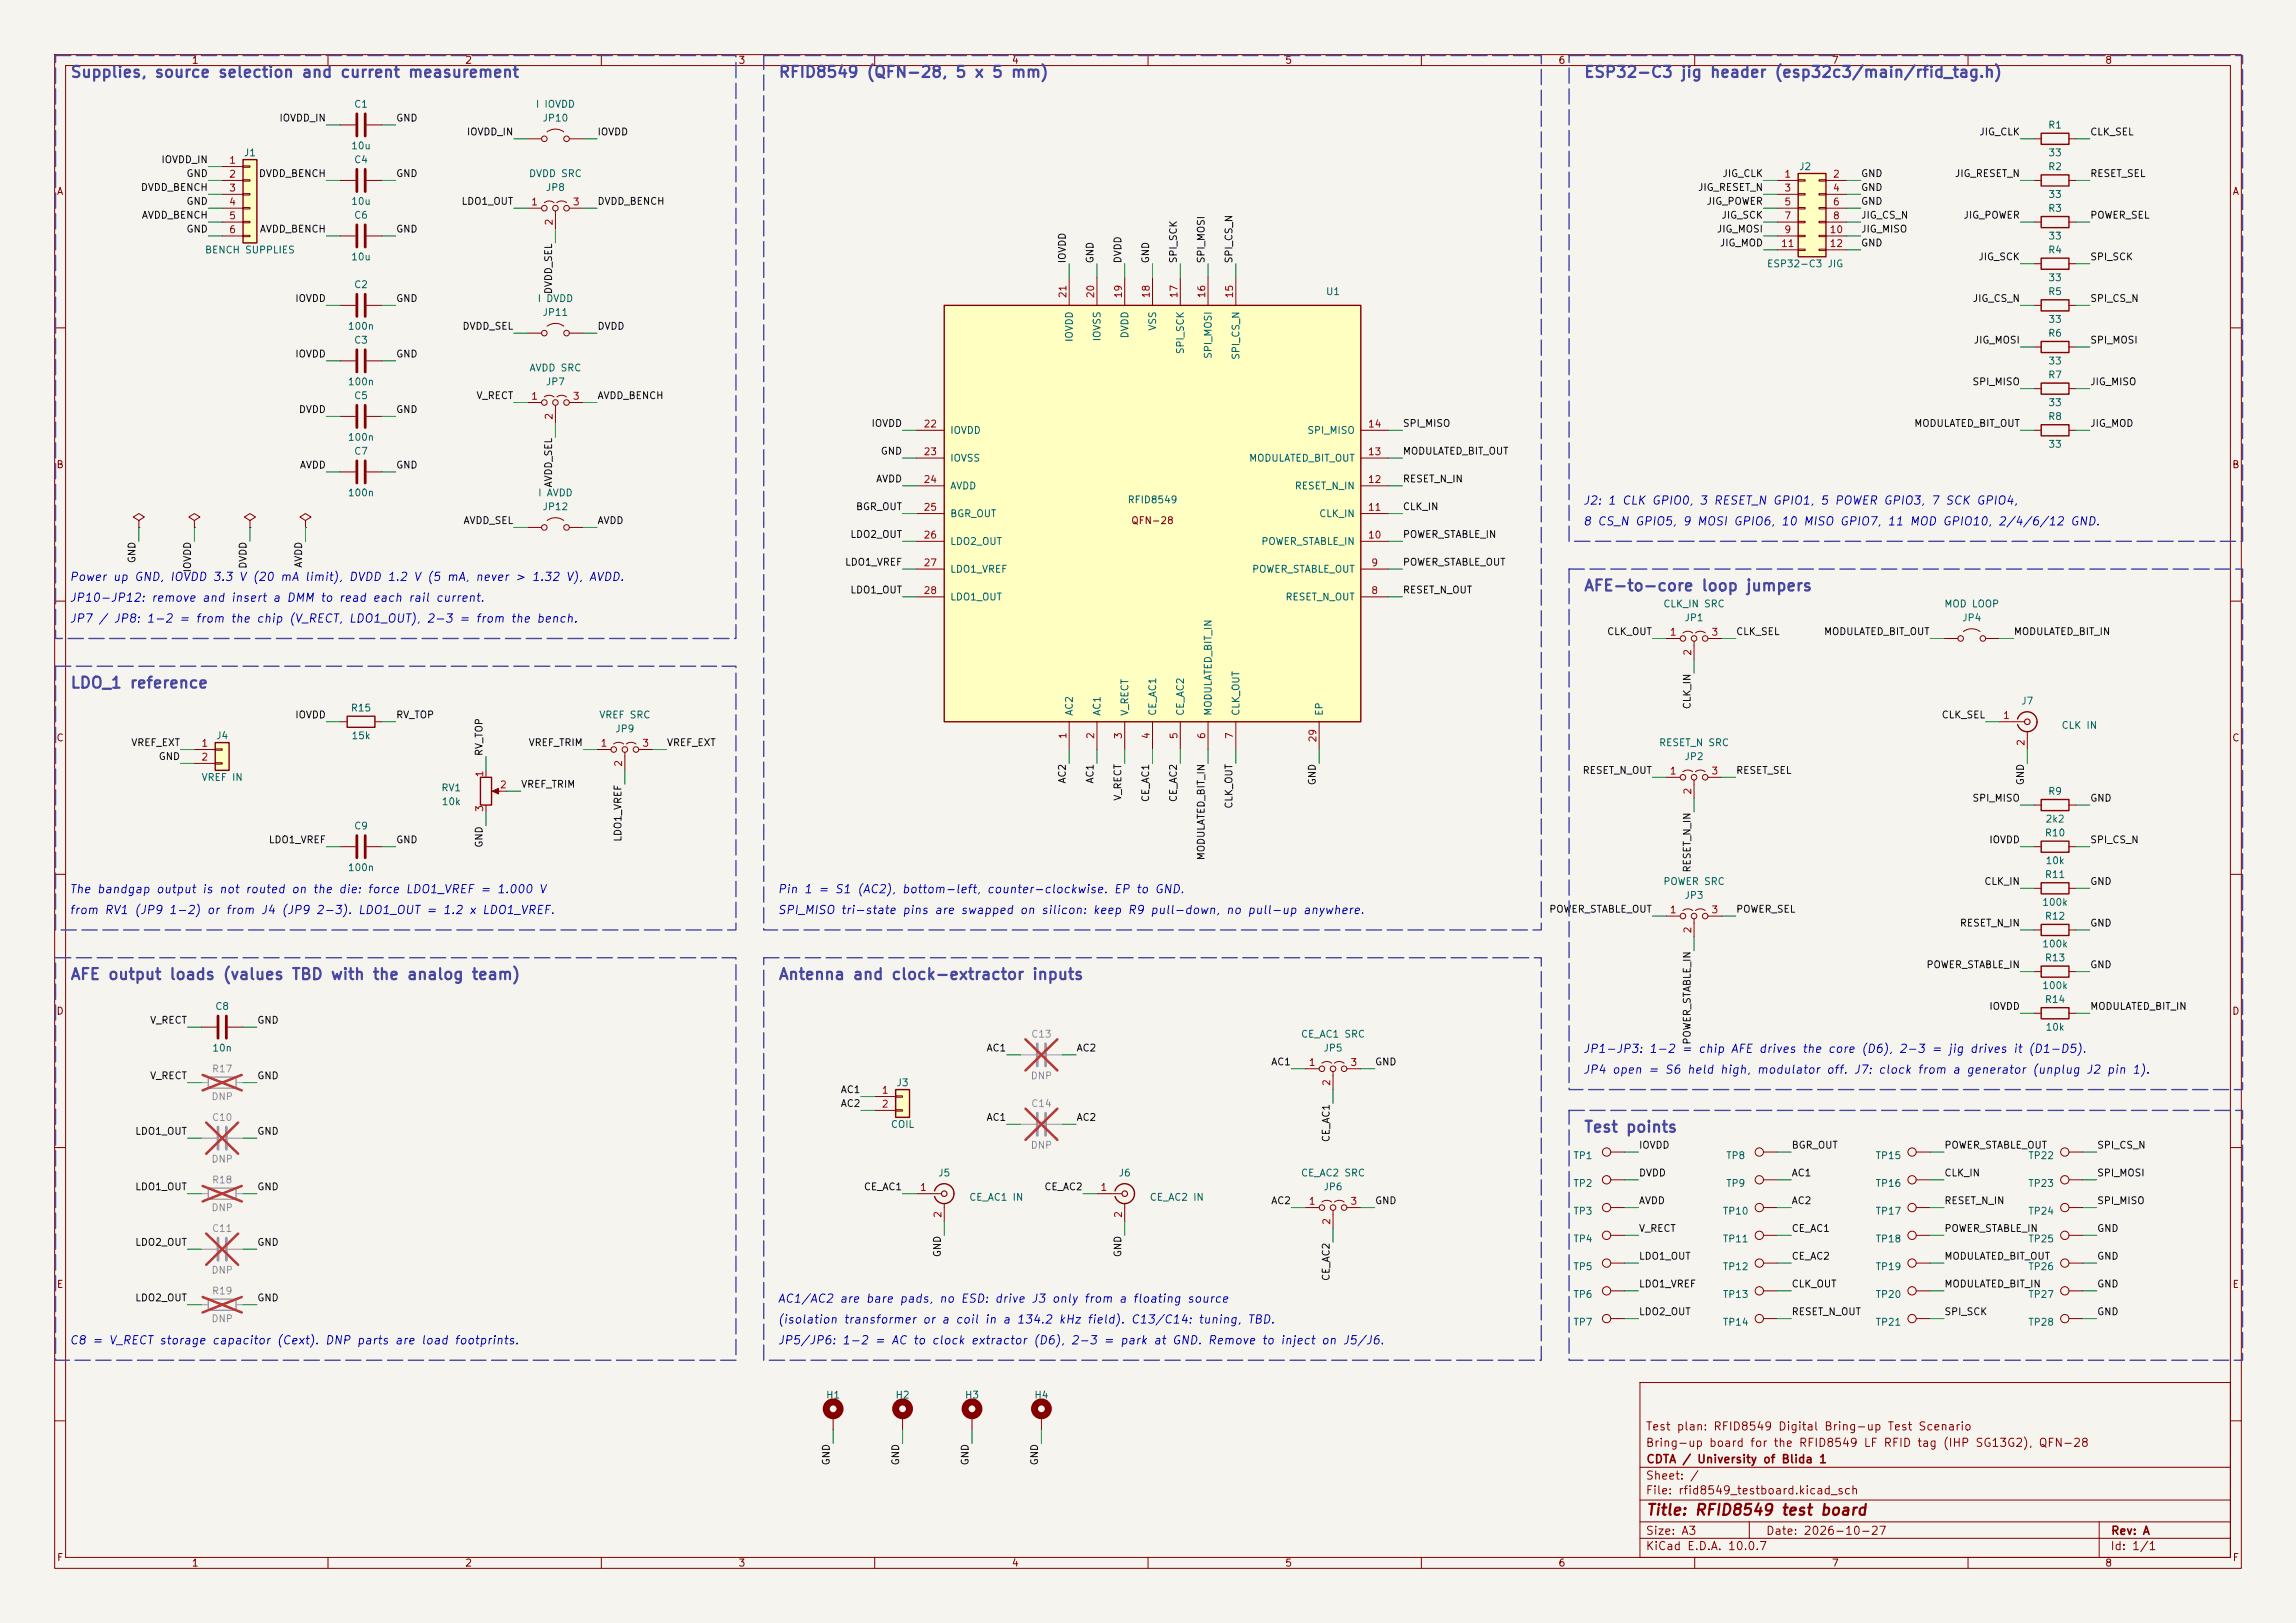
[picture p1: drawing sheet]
<svg xmlns="http://www.w3.org/2000/svg" width="420mm" height="297mm" viewBox="0 0 420 297" stroke-linecap="round" stroke-linejoin="round" font-family="sans-serif">
<defs><g id="words">
<g font-size="2" fill="#4848a0">
<text x="12.8" y="14.7">Supplies, source selection and current measurement</text>
<text x="142.3" y="14.7">RFID8549 (QFN-28, 5 x 5 mm)</text>
<text x="289.6" y="14.7">ESP32-C3 jig header (esp32c3/main/rfid_tag.h)</text>
<text x="289.6" y="108.7">AFE-to-core loop jumpers</text>
<text x="12.8" y="126.5">LDO_1 reference</text>
<text x="12.8" y="179.8">AFE output loads (values TBD with the analog team)</text>
<text x="142.3" y="179.8">Antenna and clock-extractor inputs</text>
<text x="289.6" y="207.7">Test points</text>
</g>
<text font-size="2" fill="#840000" x="301" y="277.8">Title: RFID8549 test board</text>
<g font-size="1.5" fill="#0000c2">
<text x="289.4" y="92.7">J2: 1 CLK GPIO0,</text>
<text x="310.7" y="92.7">3 RESET_N GPIO1,</text>
<text x="332.8" y="92.7">5 POWER GPIO3,</text>
<text x="353.1" y="92.7">7 SCK GPIO4,</text>
<text x="289.4" y="96.5">8 CS_N GPIO5,</text>
<text x="307.7" y="96.5">9 MOSI GPIO6,</text>
<text x="325.7" y="96.5">10 MISO GPIO7,</text>
<text x="345.1" y="96.5">11 MOD GPIO10,</text>
<text x="365.3" y="96.5">2/4/6/12 GND.</text>
<text x="12.6" y="106.7">Power up GND,</text>
<text x="30.9" y="106.7">IOVDD 3.3 V (20 mA limit),</text>
<text x="63.7" y="106.7">DVDD 1.2 V (5 mA,</text>
<text x="86.8" y="106.7">never &gt; 1.32 V),</text>
<text x="107.6" y="106.7">AVDD.</text>
<text x="12.6" y="110.5">JP10-JP12: remove and insert a DMM to read each rail current.</text>
<text x="12.6" y="114.3">JP7 / JP8: 1-2 = from the chip (V_RECT,</text>
<text x="63.7" y="114.3">LDO1_OUT),</text>
<text x="77.9" y="114.3">2-3 = from the bench.</text>
<text x="12.6" y="163.8">The bandgap output is not routed on the die: force LDO1_VREF = 1.000 V</text>
<text x="12.6" y="167.7">from RV1 (JP9 1-2) or from J4 (JP9 2-3).</text>
<text x="65.3" y="167.7">LDO1_OUT = 1.2 x LDO1_VREF.</text>
<text x="142.1" y="163.8">Pin 1 = S1 (AC2),</text>
<text x="142.1" y="167.7">SPI_MISO tri-state pins are swapped on silicon: keep R9 pull-down,</text>
<text x="164.8" y="163.8">bottom-left,</text>
<text x="180.4" y="163.8">counter-clockwise.</text>
<text x="203.6" y="163.8">EP to GND.</text>
<text x="224.1" y="167.7">no pull-up anywhere.</text>
<text x="289.4" y="196.9">JP4 open = S6 held high,</text>
<text x="289.4" y="193.1">JP1-JP3: 1-2 = chip AFE drives the core (D6),</text>
<text x="321.2" y="196.9">modulator off.</text>
<text x="338.9" y="196.9">J7: clock from a generator (unplug J2 pin 1).</text>
<text x="347.2" y="193.1">2-3 = jig drives it (D1-D5).</text>
<text x="142.1" y="238.8">AC1/AC2 are bare pads,</text>
<text x="171.7" y="238.8">no ESD: drive J3 only from a floating source</text>
<text x="142.1" y="242.6">(isolation transformer or a coil in a 134.2 kHz field).</text>
<text x="206.7" y="242.6">C13/C14: tuning,</text>
<text x="228" y="242.6">TBD.</text>
<text x="12.6" y="246.4">C8 = V_RECT storage capacitor (Cext).</text>
<text x="59.3" y="246.4">DNP parts are load footprints.</text>
<text x="142.1" y="246.4">JP5/JP6: 1-2 = AC to clock extractor (D6),</text>
<text x="195.8" y="246.4">2-3 = park at GND.</text>
<text x="220.8" y="246.4">Remove to inject on J5/J6.</text>
</g>
<g font-size="1.5" fill="#840000">
<text x="300.9" y="262.1">Test plan: RFID8549 Digital Bring-up Test Scenario</text>
<text x="300.9" y="265.1">Bring-up board for the RFID8549 LF RFID tag (IHP SG13G2), QFN-28</text>
<text x="301" y="268.1">CDTA / University of Blida 1</text>
<text x="300.9" y="273.8">File: rfid8549_testboard.kicad_sch</text>
<text x="300.9" y="271.1">Sheet: /</text>
<text x="300.9" y="281.2">Size: A3</text>
<text x="322.9" y="281.2">Date: 2026-10-27</text>
<text x="386" y="281.2">Rev: A</text>
<text x="300.9" y="284">KiCad E.D.A. 10.0.7</text>
<text x="385.9" y="284">Id: 1/1</text>
</g>
<g font-size="1.3" fill="#840000">
<text x="35" y="12">1</text>
<text x="85" y="12">2</text>
<text x="135" y="12">3</text>
<text x="185" y="12">4</text>
<text x="235" y="12">5</text>
<text x="285" y="12">6</text>
<text x="335" y="12">7</text>
<text x="385" y="12">8</text>
<text x="10.3" y="36">A</text>
<text x="408.3" y="36">A</text>
<text x="10.2" y="86">B</text>
<text x="408.2" y="86">B</text>
<text x="206.8" y="96.2">QFN-28</text>
<text x="10.2" y="136">C</text>
<text x="408.2" y="136">C</text>
<text x="10.2" y="186">D</text>
<text x="408.2" y="186">D</text>
<text x="10.3" y="236">E</text>
<text x="408.3" y="236">E</text>
<text x="10.3" y="286">F</text>
<text x="35" y="287">1</text>
<text x="85" y="287">2</text>
<text x="135" y="287">3</text>
<text x="185" y="287">4</text>
<text x="235" y="287">5</text>
<text x="285" y="287">6</text>
<text x="335" y="287">7</text>
<text x="385" y="287">8</text>
<text x="408.3" y="286">F</text>
</g>
<g font-size="1.3" fill="#0f0f0f">
<text x="51" y="22.5">IOVDD_IN</text>
<text x="72.4" y="22.5">GND</text>
<text x="85.3" y="25.1">IOVDD_IN</text>
<text x="109.2" y="25.1">IOVDD</text>
<text x="362" y="25.1">JIG_CLK</text>
<text x="382.2" y="25.1">CLK_SEL</text>
<text x="25.7" y="35.2">DVDD_BENCH</text>
<text x="29.4" y="30.2">IOVDD_IN</text>
<text x="34" y="32.7">GND</text>
<text x="47.2" y="32.7">DVDD_BENCH</text>
<text x="72.4" y="32.7">GND</text>
<text x="310.5" y="35.2">JIG_RESET_N</text>
<text x="315" y="32.7">JIG_CLK</text>
<text x="340.3" y="35.2">GND</text>
<text x="340.3" y="32.7">GND</text>
<text x="357.5" y="32.7">JIG_RESET_N</text>
<text x="382.2" y="32.7">RESET_SEL</text>
<text x="25.8" y="40.3">AVDD_BENCH</text>
<text x="34" y="37.8">GND</text>
<text x="84.3" y="37.8">LDO1_OUT</text>
<text x="109.2" y="37.8">DVDD_BENCH</text>
<text x="312.1" y="37.8">JIG_POWER</text>
<text x="314.8" y="40.3">JIG_SCK</text>
<text x="340.3" y="37.8">GND</text>
<text x="340.3" y="40.3">JIG_CS_N</text>
<text x="359.1" y="40.3">JIG_POWER</text>
<text x="382.2" y="40.3">POWER_SEL</text>
<text x="34" y="42.9">GND</text>
<text x="47.4" y="42.9">AVDD_BENCH</text>
<text x="72.4" y="42.9">GND</text>
<text x="313.9" y="42.9">JIG_MOSI</text>
<text x="314.5" y="45.4">JIG_MOD</text>
<text x="340.3" y="42.9">JIG_MISO</text>
<text x="340.3" y="45.4">GND</text>
<text x="361.8" y="47.9">JIG_SCK</text>
<text x="382.2" y="47.9">SPI_SCK</text>
<text x="101.3" y="53.9" transform="rotate(-90 101.3 53.9)">DVDD_SEL</text>
<text x="195.3" y="48.3" transform="rotate(-90 195.3 48.3)">IOVDD</text>
<text x="200.3" y="48.3" transform="rotate(-90 200.3 48.3)">GND</text>
<text x="205.4" y="48.3" transform="rotate(-90 205.4 48.3)">DVDD</text>
<text x="210.5" y="48.3" transform="rotate(-90 210.5 48.3)">GND</text>
<text x="215.6" y="48.3" transform="rotate(-90 215.6 48.3)">SPI_SCK</text>
<text x="220.7" y="48.3" transform="rotate(-90 220.7 48.3)">SPI_MOSI</text>
<text x="225.7" y="48.3" transform="rotate(-90 225.7 48.3)">SPI_CS_N</text>
<text x="53.9" y="55.6">IOVDD</text>
<text x="72.4" y="55.6">GND</text>
<text x="360.8" y="55.6">JIG_CS_N</text>
<text x="382.2" y="55.6">SPI_CS_N</text>
<text x="53.9" y="65.7">IOVDD</text>
<text x="72.4" y="65.7">GND</text>
<text x="84.5" y="60.6">DVDD_SEL</text>
<text x="109.2" y="60.6">DVDD</text>
<text x="360.9" y="63.2">JIG_MOSI</text>
<text x="382.2" y="63.2">SPI_MOSI</text>
<text x="360.7" y="70.8">SPI_MISO</text>
<text x="382.2" y="70.8">JIG_MISO</text>
<text x="54.6" y="75.9">DVDD</text>
<text x="72.4" y="75.9">GND</text>
<text x="87" y="73.3">V_RECT</text>
<text x="109.2" y="73.3">AVDD_BENCH</text>
<text x="159.3" y="78.4">IOVDD</text>
<text x="161" y="83.5">GND</text>
<text x="256.5" y="83.5">MODULATED_BIT_OUT</text>
<text x="256.5" y="78.4">SPI_MISO</text>
<text x="350.1" y="78.4">MODULATED_BIT_OUT</text>
<text x="382.2" y="78.4">JIG_MOD</text>
<text x="54.7" y="86">AVDD</text>
<text x="72.4" y="86">GND</text>
<text x="101.3" y="89.3" transform="rotate(-90 101.3 89.3)">AVDD_SEL</text>
<text x="160.2" y="88.6">AVDD</text>
<text x="256.5" y="88.6">RESET_N_IN</text>
<text x="156.5" y="93.7">BGR_OUT</text>
<text x="256.5" y="93.7">CLK_IN</text>
<text x="84.7" y="96.2">AVDD_SEL</text>
<text x="109.2" y="96.2">AVDD</text>
<text x="155.4" y="98.7">LDO2_OUT</text>
<text x="256.5" y="98.7">POWER_STABLE_IN</text>
<text x="25.1" y="103.2" transform="rotate(-90 25.1 103.2)">GND</text>
<text x="35.2" y="104.9" transform="rotate(-90 35.2 104.9)">IOVDD</text>
<text x="45.4" y="104.2" transform="rotate(-90 45.4 104.2)">DVDD</text>
<text x="55.6" y="104" transform="rotate(-90 55.6 104)">AVDD</text>
<text x="154.5" y="103.8">LDO1_VREF</text>
<text x="256.5" y="103.8">POWER_STABLE_OUT</text>
<text x="155.4" y="108.9">LDO1_OUT</text>
<text x="256.5" y="108.9">RESET_N_OUT</text>
<text x="293.9" y="116.5">CLK_OUT</text>
<text x="317.5" y="116.5">CLK_SEL</text>
<text x="333.5" y="116.5">MODULATED_BIT_OUT</text>
<text x="368.3" y="116.5">MODULATED_BIT_IN</text>
<text x="53.9" y="131.8">IOVDD</text>
<text x="72.4" y="131.8">RV_TOP</text>
<text x="309.6" y="129.9" transform="rotate(-90 309.6 129.9)">CLK_IN</text>
<text x="355.1" y="131.8">CLK_SEL</text>
<text x="23.9" y="136.8">VREF_EXT</text>
<text x="96.6" y="136.8">VREF_TRIM</text>
<text x="121.9" y="136.8">VREF_EXT</text>
<text x="28.9" y="139.4">GND</text>
<text x="88.6" y="138.5" transform="rotate(-90 88.6 138.5)">RV_TOP</text>
<text x="195.3" y="143.5" transform="rotate(-90 195.3 143.5)">AC2</text>
<text x="200.3" y="143.5" transform="rotate(-90 200.3 143.5)">AC1</text>
<text x="241" y="143.8" transform="rotate(-90 241 143.8)">GND</text>
<text x="289.4" y="141.9">RESET_N_OUT</text>
<text x="317.5" y="141.9">RESET_SEL</text>
<text x="370.5" y="143.8" transform="rotate(-90 370.5 143.8)">GND</text>
<text x="95.2" y="144.5">VREF_TRIM</text>
<text x="205.4" y="146.6" transform="rotate(-90 205.4 146.6)">V_RECT</text>
<text x="210.5" y="146.9" transform="rotate(-90 210.5 146.9)">CE_AC1</text>
<text x="215.6" y="146.9" transform="rotate(-90 215.6 146.9)">CE_AC2</text>
<text x="225.7" y="148.1" transform="rotate(-90 225.7 148.1)">CLK_OUT</text>
<text x="360.7" y="147">SPI_MISO</text>
<text x="382.2" y="147">GND</text>
<text x="49.1" y="154.6">LDO1_VREF</text>
<text x="72.4" y="154.6">GND</text>
<text x="88.6" y="155.2" transform="rotate(-90 88.6 155.2)">GND</text>
<text x="114" y="154.1" transform="rotate(-90 114 154.1)">LDO1_VREF</text>
<text x="363.8" y="154.6">IOVDD</text>
<text x="382.2" y="154.6">SPI_CS_N</text>
<text x="220.7" y="157.5" transform="rotate(-90 220.7 157.5)">MODULATED_BIT_IN</text>
<text x="309.6" y="159.8" transform="rotate(-90 309.6 159.8)">RESET_N_IN</text>
<text x="283.3" y="167.3">POWER_STABLE_OUT</text>
<text x="317.5" y="167.3">POWER_SEL</text>
<text x="362.9" y="162.2">CLK_IN</text>
<text x="382.2" y="162.2">GND</text>
<text x="358.4" y="169.9">RESET_N_IN</text>
<text x="382.2" y="169.9">GND</text>
<text x="352.3" y="177.5">POWER_STABLE_IN</text>
<text x="382.2" y="177.5">GND</text>
<text x="363.8" y="185.1">IOVDD</text>
<text x="382.2" y="185.1">MODULATED_BIT_IN</text>
<text x="27.3" y="187.6">V_RECT</text>
<text x="47" y="187.6">GND</text>
<text x="309.6" y="191.3" transform="rotate(-90 309.6 191.3)">POWER_STABLE_IN</text>
<text x="27.3" y="197.8">V_RECT</text>
<text x="47" y="197.8">GND</text>
<text x="180.4" y="192.7">AC1</text>
<text x="196.8" y="192.7">AC2</text>
<text x="232.4" y="195.3">AC1</text>
<text x="251.4" y="195.3">GND</text>
<text x="153.7" y="202.9">AC2</text>
<text x="153.7" y="200.3">AC1</text>
<text x="24.6" y="208">LDO1_OUT</text>
<text x="47" y="208">GND</text>
<text x="180.4" y="205.4">AC1</text>
<text x="196.8" y="205.4">AC2</text>
<text x="243.5" y="209.1" transform="rotate(-90 243.5 209.1)">CE_AC1</text>
<text x="299.7" y="215.6">DVDD</text>
<text x="299.7" y="210.5">IOVDD</text>
<text x="327.6" y="215.6">AC1</text>
<text x="327.6" y="210.5">BGR_OUT</text>
<text x="355.6" y="215.6">CLK_IN</text>
<text x="355.6" y="210.5">POWER_STABLE_OUT</text>
<text x="383.5" y="210.5">SPI_CS_N</text>
<text x="383.5" y="215.6">SPI_MOSI</text>
<text x="24.6" y="218.1">LDO1_OUT</text>
<text x="47" y="218.1">GND</text>
<text x="157.9" y="218.1">CE_AC1</text>
<text x="190.9" y="218.1">CE_AC2</text>
<text x="232.4" y="220.7">AC2</text>
<text x="251.4" y="220.7">GND</text>
<text x="299.7" y="220.7">AVDD</text>
<text x="327.6" y="220.7">AC2</text>
<text x="355.6" y="220.7">RESET_N_IN</text>
<text x="383.5" y="220.7">SPI_MISO</text>
<text x="299.7" y="225.7">V_RECT</text>
<text x="327.6" y="225.7">CE_AC1</text>
<text x="355.6" y="225.7">POWER_STABLE_IN</text>
<text x="383.5" y="225.7">GND</text>
<text x="24.6" y="228.3">LDO2_OUT</text>
<text x="47" y="228.3">GND</text>
<text x="172.4" y="230.2" transform="rotate(-90 172.4 230.2)">GND</text>
<text x="205.4" y="230.2" transform="rotate(-90 205.4 230.2)">GND</text>
<text x="299.7" y="230.8">LDO1_OUT</text>
<text x="327.6" y="230.8">CE_AC2</text>
<text x="355.6" y="230.8">MODULATED_BIT_OUT</text>
<text x="383.5" y="230.8">GND</text>
<text x="24.6" y="238.4">LDO2_OUT</text>
<text x="47" y="238.4">GND</text>
<text x="243.5" y="234.5" transform="rotate(-90 243.5 234.5)">CE_AC2</text>
<text x="299.7" y="235.9">LDO1_VREF</text>
<text x="327.6" y="235.9">CLK_OUT</text>
<text x="355.6" y="235.9">MODULATED_BIT_IN</text>
<text x="383.5" y="235.9">GND</text>
<text x="299.7" y="241">LDO2_OUT</text>
<text x="327.6" y="241">RESET_N_OUT</text>
<text x="355.6" y="241">SPI_SCK</text>
<text x="383.5" y="241">GND</text>
<text x="152.1" y="268.3" transform="rotate(-90 152.1 268.3)">GND</text>
<text x="164.8" y="268.3" transform="rotate(-90 164.8 268.3)">GND</text>
<text x="177.5" y="268.3" transform="rotate(-90 177.5 268.3)">GND</text>
<text x="190.2" y="268.3" transform="rotate(-90 190.2 268.3)">GND</text>
</g>
<g font-size="1.3" fill="#006464">
<text x="64.7" y="20">C1</text>
<text x="97.9" y="20">I IOVDD</text>
<text x="99.1" y="22.6">JP10</text>
<text x="374.6" y="23.8">R1</text>
<text x="44.5" y="28.9">J1</text>
<text x="64.1" y="27.6">10u</text>
<text x="374.6" y="28.9">33</text>
<text x="64.7" y="30.2">C4</text>
<text x="96.7" y="32.7">DVDD SRC</text>
<text x="99.7" y="35.3">JP8</text>
<text x="329" y="31.4">J2</text>
<text x="374.6" y="31.4">R2</text>
<text x="64.1" y="37.8">10u</text>
<text x="64.7" y="40.3">C6</text>
<text x="374.6" y="39.1">R3</text>
<text x="374.6" y="36.5">33</text>
<text x="37.4" y="46.7">BENCH SUPPLIES</text>
<text x="64.1" y="48">10u</text>
<text x="374.6" y="46.7">R4</text>
<text x="374.6" y="44.1">33</text>
<text x="64.7" y="53">C2</text>
<text x="323.1" y="49.2">ESP32-C3 JIG</text>
<text x="374.6" y="51.8">33</text>
<text x="98.2" y="55.6">I DVDD</text>
<text x="99.1" y="58.1">JP11</text>
<text x="242.4" y="54.3">U1</text>
<text x="374.6" y="54.3">R5</text>
<text x="374.6" y="59.4">33</text>
<text x="63.5" y="60.7">100n</text>
<text x="64.7" y="63.2">C3</text>
<text x="196.5" y="62.7" transform="rotate(-90 196.5 62.7)">IOVDD</text>
<text x="201.6" y="62.6" transform="rotate(-90 201.6 62.6)">IOVSS</text>
<text x="206.7" y="62" transform="rotate(-90 206.7 62)">DVDD</text>
<text x="211.8" y="60.6" transform="rotate(-90 211.8 60.6)">VSS</text>
<text x="216.9" y="64.9" transform="rotate(-90 216.9 64.9)">SPI_SCK</text>
<text x="221.9" y="65.8" transform="rotate(-90 221.9 65.8)">SPI_MOSI</text>
<text x="227" y="66" transform="rotate(-90 227 66)">SPI_CS_N</text>
<text x="374.6" y="61.9">R6</text>
<text x="63.5" y="70.8">100n</text>
<text x="96.8" y="68.3">AVDD SRC</text>
<text x="99.7" y="70.8">JP7</text>
<text x="374.6" y="69.5">R7</text>
<text x="374.6" y="67">33</text>
<text x="64.7" y="73.4">C5</text>
<text x="374.6" y="77.2">R8</text>
<text x="374.6" y="74.6">33</text>
<text x="63.5" y="81">100n</text>
<text x="64.7" y="83.5">C7</text>
<text x="173.7" y="79.7">IOVDD</text>
<text x="239" y="79.7">SPI_MISO</text>
<text x="374.6" y="82.2">33</text>
<text x="173.7" y="84.8">IOVSS</text>
<text x="173.7" y="89.9">AVDD</text>
<text x="228.4" y="84.8">MODULATED_BIT_OUT</text>
<text x="236.7" y="89.9">RESET_N_IN</text>
<text x="63.5" y="91.1">100n</text>
<text x="98.3" y="91.1">I AVDD</text>
<text x="99.1" y="93.7">JP12</text>
<text x="173.7" y="94.9">BGR_OUT</text>
<text x="206.2" y="92.4">RFID8549</text>
<text x="241.2" y="94.9">CLK_IN</text>
<text x="173.7" y="100">LDO2_OUT</text>
<text x="230.6" y="100">POWER_STABLE_IN</text>
<text x="173.7" y="105.1">LDO1_VREF</text>
<text x="228.9" y="105.1">POWER_STABLE_OUT</text>
<text x="173.7" y="110.2">LDO1_OUT</text>
<text x="235" y="110.2">RESET_N_OUT</text>
<text x="304.2" y="111.5">CLK_IN SRC</text>
<text x="308" y="114">JP1</text>
<text x="355.6" y="111.5">MOD LOOP</text>
<text x="358.8" y="114">JP4</text>
<text x="64.1" y="130.5">R15</text>
<text x="109.5" y="131.8">VREF SRC</text>
<text x="196.5" y="131.1" transform="rotate(-90 196.5 131.1)">AC2</text>
<text x="201.6" y="131.1" transform="rotate(-90 201.6 131.1)">AC1</text>
<text x="206.7" y="131.1" transform="rotate(-90 206.7 131.1)">V_RECT</text>
<text x="211.8" y="131.1" transform="rotate(-90 211.8 131.1)">CE_AC1</text>
<text x="216.9" y="131.1" transform="rotate(-90 216.9 131.1)">CE_AC2</text>
<text x="221.9" y="131.1" transform="rotate(-90 221.9 131.1)">MODULATED_BIT_IN</text>
<text x="227" y="131.1" transform="rotate(-90 227 131.1)">CLK_OUT</text>
<text x="242.3" y="131.1" transform="rotate(-90 242.3 131.1)">EP</text>
<text x="369.6" y="129.2">J7</text>
<text x="39.4" y="135.6">J4</text>
<text x="64.2" y="135.6">15k</text>
<text x="112.4" y="134.3">JP9</text>
<text x="303.4" y="136.9">RESET_N SRC</text>
<text x="377" y="133.7">CLK IN</text>
<text x="36.8" y="143.2">VREF IN</text>
<text x="308" y="139.4">JP2</text>
<text x="80.6" y="145.1">RV1</text>
<text x="80.7" y="147.6">10k</text>
<text x="374.6" y="145.7">R9</text>
<text x="64.7" y="152.1">C9</text>
<text x="373.9" y="153.4">R10</text>
<text x="374.1" y="150.8">2k2</text>
<text x="63.5" y="159.7">100n</text>
<text x="373.9" y="161">R11</text>
<text x="374.1" y="158.4">10k</text>
<text x="304.2" y="162.3">POWER SRC</text>
<text x="308" y="164.8">JP3</text>
<text x="373.5" y="166.1">100k</text>
<text x="373.5" y="173.7">100k</text>
<text x="373.9" y="168.6">R12</text>
<text x="373.9" y="176.2">R13</text>
<text x="39.3" y="185.1">C8</text>
<text x="373.5" y="181.3">100k</text>
<text x="373.9" y="183.8">R14</text>
<text x="237.9" y="190.2">CE_AC1 SRC</text>
<text x="374.1" y="188.9">10k</text>
<text x="38.7" y="192.7">10n</text>
<text x="242" y="192.7">JP5</text>
<text x="163.9" y="199.1">J3</text>
<text x="162.9" y="206.7">COIL</text>
<text x="171.5" y="215.6">J5</text>
<text x="204.5" y="215.6">J6</text>
<text x="237.9" y="215.6">CE_AC2 SRC</text>
<text x="287.7" y="212.4">TP1</text>
<text x="315.6" y="212.4">TP8</text>
<text x="343" y="212.4">TP15</text>
<text x="370.9" y="212.4">TP22</text>
<text x="177.2" y="220">CE_AC1 IN</text>
<text x="210.2" y="220">CE_AC2 IN</text>
<text x="242" y="218.1">JP6</text>
<text x="287.7" y="217.5">TP2</text>
<text x="315.6" y="217.5">TP9</text>
<text x="343" y="217.5">TP16</text>
<text x="370.9" y="217.5">TP23</text>
<text x="287.7" y="227.7">TP4</text>
<text x="287.7" y="222.6">TP3</text>
<text x="315" y="222.6">TP10</text>
<text x="315" y="227.7">TP11</text>
<text x="343" y="222.6">TP17</text>
<text x="343" y="227.7">TP18</text>
<text x="370.9" y="222.6">TP24</text>
<text x="370.9" y="227.7">TP25</text>
<text x="287.7" y="232.7">TP5</text>
<text x="315" y="232.7">TP12</text>
<text x="343" y="232.7">TP19</text>
<text x="370.9" y="232.7">TP26</text>
<text x="287.7" y="237.8">TP6</text>
<text x="315" y="237.8">TP13</text>
<text x="343" y="237.8">TP20</text>
<text x="370.9" y="237.8">TP27</text>
<text x="287.7" y="242.9">TP7</text>
<text x="315" y="242.9">TP14</text>
<text x="343" y="242.9">TP21</text>
<text x="370.9" y="242.9">TP28</text>
<text x="151" y="256.2">H1</text>
<text x="163.7" y="256.2">H2</text>
<text x="176.4" y="256.2">H3</text>
<text x="189.1" y="256.2">H4</text>
</g>
<g font-size="1.3" fill="#a90000">
<text x="41.8" y="30.3">1</text>
<text x="41.8" y="32.8">2</text>
<text x="41.8" y="35.3">3</text>
<text x="326.3" y="32.8">1</text>
<text x="326.3" y="35.3">3</text>
<text x="335.2" y="32.8">2</text>
<text x="335.2" y="35.3">4</text>
<text x="41.8" y="37.9">4</text>
<text x="41.8" y="40.4">5</text>
<text x="97.1" y="37.9">1</text>
<text x="101.4" y="41.4" transform="rotate(-90 101.4 41.4)">2</text>
<text x="104.7" y="37.9">3</text>
<text x="326.3" y="37.9">5</text>
<text x="326.3" y="40.4">7</text>
<text x="335.2" y="37.9">6</text>
<text x="335.2" y="40.4">8</text>
<text x="41.8" y="43">6</text>
<text x="325.7" y="45.5">11</text>
<text x="326.3" y="43">9</text>
<text x="334.6" y="43">10</text>
<text x="334.6" y="45.5">12</text>
<text x="195.4" y="54.7" transform="rotate(-90 195.4 54.7)">21</text>
<text x="200.4" y="54.7" transform="rotate(-90 200.4 54.7)">20</text>
<text x="205.5" y="54.7" transform="rotate(-90 205.5 54.7)">19</text>
<text x="210.6" y="54.7" transform="rotate(-90 210.6 54.7)">18</text>
<text x="215.7" y="54.7" transform="rotate(-90 215.7 54.7)">17</text>
<text x="220.8" y="54.7" transform="rotate(-90 220.8 54.7)">16</text>
<text x="225.8" y="54.7" transform="rotate(-90 225.8 54.7)">15</text>
<text x="97.1" y="73.4">1</text>
<text x="101.4" y="76.9" transform="rotate(-90 101.4 76.9)">2</text>
<text x="104.7" y="73.4">3</text>
<text x="168.8" y="78.5">22</text>
<text x="168.8" y="83.6">23</text>
<text x="250.1" y="83.6">13</text>
<text x="250.1" y="78.5">14</text>
<text x="168.8" y="88.7">24</text>
<text x="250.1" y="88.7">12</text>
<text x="168.8" y="93.8">25</text>
<text x="250.1" y="93.8">11</text>
<text x="168.8" y="98.8">26</text>
<text x="250.1" y="98.8">10</text>
<text x="168.8" y="103.9">27</text>
<text x="250.7" y="103.9">9</text>
<text x="168.8" y="109">28</text>
<text x="250.7" y="109">8</text>
<text x="305.3" y="116.6">1</text>
<text x="313" y="116.6">3</text>
<text x="309.7" y="120.1" transform="rotate(-90 309.7 120.1)">2</text>
<text x="366.3" y="131.9">1</text>
<text x="36.7" y="136.9">1</text>
<text x="109.8" y="136.9">1</text>
<text x="117.4" y="136.9">3</text>
<text x="195.4" y="135.4" transform="rotate(-90 195.4 135.4)">1</text>
<text x="200.4" y="135.4" transform="rotate(-90 200.4 135.4)">2</text>
<text x="205.5" y="135.4" transform="rotate(-90 205.5 135.4)">3</text>
<text x="210.6" y="135.4" transform="rotate(-90 210.6 135.4)">4</text>
<text x="215.7" y="135.4" transform="rotate(-90 215.7 135.4)">5</text>
<text x="220.8" y="135.4" transform="rotate(-90 220.8 135.4)">6</text>
<text x="225.8" y="135.4" transform="rotate(-90 225.8 135.4)">7</text>
<text x="241.1" y="136" transform="rotate(-90 241.1 136)">29</text>
<text x="370.6" y="136.6" transform="rotate(-90 370.6 136.6)">2</text>
<text x="36.7" y="139.5">2</text>
<text x="88.7" y="142.3" transform="rotate(-90 88.7 142.3)">1</text>
<text x="114.1" y="140.4" transform="rotate(-90 114.1 140.4)">2</text>
<text x="305.3" y="142">1</text>
<text x="313" y="142">3</text>
<text x="88.7" y="148.7" transform="rotate(-90 88.7 148.7)">3</text>
<text x="91.3" y="144.6">2</text>
<text x="309.7" y="145.5" transform="rotate(-90 309.7 145.5)">2</text>
<text x="305.3" y="167.4">1</text>
<text x="313" y="167.4">3</text>
<text x="309.7" y="170.9" transform="rotate(-90 309.7 170.9)">2</text>
<text x="239.3" y="195.4">1</text>
<text x="246.9" y="195.4">3</text>
<text x="161.2" y="200.4">1</text>
<text x="161.2" y="203">2</text>
<text x="243.6" y="198.9" transform="rotate(-90 243.6 198.9)">2</text>
<text x="168.2" y="218.2">1</text>
<text x="201.2" y="218.2">1</text>
<text x="239.3" y="220.8">1</text>
<text x="246.9" y="220.8">3</text>
<text x="172.5" y="223" transform="rotate(-90 172.5 223)">2</text>
<text x="205.5" y="223" transform="rotate(-90 205.5 223)">2</text>
<text x="243.6" y="224.3" transform="rotate(-90 243.6 224.3)">2</text>
</g>
<g font-size="1.3" fill="#939391">
<text x="188.5" y="190.2">C13</text>
<text x="38.7" y="196.5">R17</text>
<text x="188.4" y="197.8">DNP</text>
<text x="38.6" y="201.6">DNP</text>
<text x="188.5" y="202.9">C14</text>
<text x="38.7" y="205.4">C10</text>
<text x="38.6" y="213.1">DNP</text>
<text x="188.4" y="210.5">DNP</text>
<text x="38.6" y="221.9">DNP</text>
<text x="38.7" y="216.9">R18</text>
<text x="38.7" y="225.8">C11</text>
<text x="38.6" y="233.4">DNP</text>
<text x="38.7" y="237.2">R19</text>
<text x="38.6" y="242.3">DNP</text>
</g>
</g></defs>
<path d="M0 0h420v297h-420z" fill="#f5f4ef" stroke="#f5f4ef" stroke-width=".18"/>
<g fill="none" stroke="#840000" stroke-width=".18">
<path d="M10 10h400v277h-400zM12 12h396v273h-396zM60 10v2M110 10v2M160 10v2M210 10v2M260 10v2M310 10v2M360 10v2M96.5 38.1h2.6M96.5 25.4h2.6M99.6 37.1a1.44 1.44 0 0 1 1.7 0"/>
<path d="M100.1 24.1a2.53 2.53 0 0 1 3 0M101.6 38.6v3.3M101.9 37.1a1.44 1.44 0 0 1 1.7 0M104.1 38.1h2.6M104.1 25.4h2.6M100.1 59.7a2.54 2.54 0 0 1 3 0M10 60h2M96.5 61h2.6M96.5 73.7h2.6M99.6 72.6a1.44 1.44 0 0 1 1.7 0M101.6 74.2v3.3M101.9 72.6a1.44 1.44 0 0 1 1.7 0"/>
<path d="M104.1 61h2.6M104.1 73.7h2.6M408 60h2M25.4 95.3l1-.7-1-.6-1 .6 1 .7v1.2M25.4 96.5h.1M35.6 95.3l1-.7-1-.6-1.1 .6 1.1 .7v1.2M35.6 96.5h.1M45.7 95.3l1-.7-1-.6-1 .6 1 .7v1.2M45.7 96.5h.1M55.9 95.3l1-.7-1-.6-1 .6 1 .7v1.2M55.9 96.5h.1M96.5 96.5h2.6"/>
<path d="M100.1 95.3a2.54 2.54 0 0 1 3 0M104.1 96.5h2.6M10 110h2M408 110h2M109.2 137.2h2.6M112.3 136.1a1.44 1.44 0 0 1 1.7 0M114.3 137.7v3.3M114.6 136.1a1.44 1.44 0 0 1 1.7 0M116.8 137.2h2.6M10 160h2M88.9 141v1.2M88.9 147.3v1.3"/>
<path d="M90.4 144.8h2.3M372.1 154.9h1.3M378.5 154.9h1.2M408 160h2M10 210h2M350.5 215.9h2.6M350.5 210.8h2.6M408 210h2M294.6 231.1h2.6M294.6 221h2.6M294.6 226.1h2.6M294.6 236.2h2.6"/>
<path d="M322.6 231.1h2.5M322.6 221h2.5M322.6 226.1h2.5M322.6 236.2h2.5M350.5 231.1h2.6M350.5 221h2.6M350.5 226.1h2.6M350.5 236.2h2.6M378.5 221h2.5M378.5 226.1h2.5M294.6 241.3h2.6M300 253h108v32h-108z"/>
<path d="M322.6 241.3h2.5M350.5 241.3h2.6M378.5 241.3h2.5M10 260h2M300 278.5h108M300 274.5h108M300 268.5h108M320 278.5v3M384 278.5v6.5M408 260h2M60 285v2M110 285v2"/>
<path d="M160 285v2M210 285v2M260 285v2M300 281.5h108M310 285v2M360 285v2"/>
<circle cx="99.6" cy="25.4" r=".51"/>
<circle cx="99.6" cy="38.1" r=".51"/>
<circle cx="101.6" cy="38.1" r=".51"/>
<circle cx="103.6" cy="25.4" r=".51"/>
<circle cx="103.6" cy="38.1" r=".51"/>
<circle cx="99.6" cy="73.7" r=".51"/>
<circle cx="99.6" cy="61" r=".51"/>
<circle cx="101.6" cy="73.7" r=".51"/>
<circle cx="103.6" cy="61" r=".51"/>
<circle cx="103.6" cy="73.7" r=".51"/>
<circle cx="99.6" cy="96.5" r=".51"/>
<circle cx="103.6" cy="96.5" r=".51"/>
<circle cx="112.3" cy="137.2" r=".51"/>
<circle cx="114.3" cy="137.2" r=".51"/>
<circle cx="116.3" cy="137.2" r=".51"/>
<circle cx="349.8" cy="210.8" r=".76"/>
<circle cx="349.8" cy="215.9" r=".76"/>
<circle cx="293.9" cy="226.1" r=".76"/>
<circle cx="293.9" cy="221" r=".76"/>
<circle cx="293.9" cy="231.1" r=".76"/>
<circle cx="293.9" cy="236.2" r=".76"/>
<circle cx="321.8" cy="231.1" r=".76"/>
<circle cx="321.8" cy="221" r=".76"/>
<circle cx="321.8" cy="236.2" r=".76"/>
<circle cx="321.8" cy="226.1" r=".76"/>
<circle cx="349.8" cy="226.1" r=".76"/>
<circle cx="349.8" cy="231.1" r=".76"/>
<circle cx="349.8" cy="221" r=".76"/>
<circle cx="349.8" cy="236.2" r=".76"/>
<circle cx="377.7" cy="221" r=".76"/>
<circle cx="377.7" cy="226.1" r=".76"/>
<circle cx="293.9" cy="241.3" r=".76"/>
<circle cx="321.8" cy="241.3" r=".76"/>
<circle cx="349.8" cy="241.3" r=".76"/>
<circle cx="377.7" cy="241.3" r=".76"/>
</g>
<path d="M87.9 142.2h2v5.1h-2zM373.4 153.9h5.1v2.1h-5.1z" fill="none" stroke="#840000" stroke-width=".25"/>
<path d="M90 144.8l1.2-.5v1z" fill="#840000" stroke="#840000" stroke-width=".18"/>
<path d="M172.7 55.9h76.2v76.2h-76.2z" fill="#ffffc2"/>
<path d="M172.7 55.9h76.2v76.2h-76.2z" fill="none" stroke="#840000" stroke-width=".25"/>
<g fill="none" stroke="#840000" stroke-width=".18">
<path d="M195.6 50.8v5.1M200.7 50.8v5.1M205.7 50.8v5.1M210.8 50.8v5.1M215.9 50.8v5.1M221 50.8v5.1M226.1 50.8v5.1M167.6 78.7h5.1M248.9 78.7h5.1M167.6 99.1h5.1M167.6 94h5.1M167.6 88.9h5.1"/>
<path d="M167.6 83.8h5.1M248.9 99.1h5.1M248.9 94h5.1M248.9 88.9h5.1M248.9 83.8h5.1M167.6 109.2h5.1M167.6 104.1h5.1M248.9 109.2h5.1M248.9 104.1h5.1M195.6 132.1v5.1M200.7 132.1v5.1M205.7 132.1v5.1"/>
<path d="M210.8 132.1v5.1M215.9 132.1v5.1M221 132.1v5.1M226.1 132.1v5.1M241.3 132.1v5.1"/>
</g>
<path d="M189.7 191v4.1M191.3 191v4.1M189.7 203.7v4.1M191.3 203.7v4.1" fill="none" stroke="#9c9b98" stroke-width=".51"/>
<path d="M186.7 193h2.8M191.5 193h2.8M186.7 205.7h2.8M191.5 205.7h2.8" fill="none" stroke="#9c9b98" stroke-width=".18"/>
<path d="M187.6 190.2l5.8 5.7M193.4 190.2l-5.8 5.7M187.6 202.9l5.8 5.7M193.4 202.9l-5.8 5.7" fill="none" stroke="#e12e31" stroke-width=".46"/>
<path d="M163.8 199.4h2.6v5.1h-2.6z" fill="#ffffc2"/>
<path d="M63.5 131.1h5.1v2h-5.1zM369.1 131.6a1.81 1.81 0 0 1 2.7-1 1.81 1.81 0 0 1 .1 2.9 1.81 1.81 0 0 1-2.8-.9M373.4 169.2h5.1v2h-5.1zM373.4 161.5h5.1v2.1h-5.1zM373.4 176.8h5.1v2h-5.1zM163.8 199.4h2.6v5.1h-2.6zM170.9 217.9a1.81 1.81 0 0 1 2.8-1 1.81 1.81 0 0 1 0 3 1.81 1.81 0 0 1-2.7-1M204 217.9a1.81 1.81 0 0 1 2.7-1 1.81 1.81 0 0 1 .1 3 1.81 1.81 0 0 1-2.8-1" fill="none" stroke="#840000" stroke-width=".25"/>
<g fill="none" stroke="#840000" stroke-width=".18">
<path d="M62.2 132.1h1.3M68.6 132.1h1.2M365.8 132.1h4.5M370.8 133.9v3.3M62.2 154.9h2.8M67.1 154.9h2.7M372.1 170.2h1.3M372.1 162.6h1.3M372.1 177.8h1.3M378.5 170.2h1.2M378.5 162.6h1.2M378.5 177.8h1.2"/>
<path d="M36.8 188h2.8M41.7 188h2.7M238.8 195.6h2.5M241.8 194.6a1.44 1.44 0 0 1 1.8 0M243.8 196.1v3.3M244.1 194.6a1.44 1.44 0 0 1 1.8 0M246.4 195.6h2.5M160 200.7h3.8M160 203.2h3.8M163.8 200.5h1.3v.3h-1.3zM163.8 203.1h1.3v.2h-1.3zM167.6 218.4h4.6"/>
<path d="M200.7 218.4h4.5M241.8 220a1.44 1.44 0 0 1 1.8 0M244.1 220a1.44 1.44 0 0 1 1.8 0M378.5 215.9h2.5M378.5 210.8h2.5M172.7 220.2v3.3M205.7 220.2v3.3M238.8 221h2.5M243.8 221.5v3.3M246.4 221h2.5M378.5 231.1h2.5M152.4 259.1v2.5"/>
<path d="M165.1 259.1v2.5M177.8 259.1v2.5M190.5 259.1v2.5"/>
<circle cx="241.8" cy="195.6" r=".51"/>
<circle cx="243.8" cy="195.6" r=".51"/>
<circle cx="245.9" cy="195.6" r=".51"/>
<circle cx="377.7" cy="215.9" r=".76"/>
<circle cx="377.7" cy="210.8" r=".76"/>
<circle cx="241.8" cy="221" r=".51"/>
<circle cx="243.8" cy="221" r=".51"/>
<circle cx="245.9" cy="221" r=".51"/>
<circle cx="377.7" cy="231.1" r=".76"/>
</g>
<g fill="none" stroke="#840000" stroke-width="1.3">
<circle cx="152.4" cy="257.8" r="1.27"/>
<circle cx="165.1" cy="257.8" r="1.27"/>
<circle cx="177.8" cy="257.8" r="1.27"/>
<circle cx="190.5" cy="257.8" r="1.27"/>
</g>
<g fill="none" stroke="#840000" stroke-width=".2">
<circle cx="370.8" cy="132.1" r=".51"/>
<circle cx="172.7" cy="218.4" r=".51"/>
<circle cx="205.7" cy="218.4" r=".51"/>
</g>
<path d="M39.9 206.2v4.1M41.4 206.2v4.1M39.9 226.6v4M41.4 226.6v4" fill="none" stroke="#9c9b98" stroke-width=".51"/>
<path d="M36.8 198.1h1.3M43.2 198.1h1.2M36.8 218.4h1.3M36.8 208.3h2.8M41.7 208.3h2.7M43.2 218.4h1.2M36.8 228.6h2.8M36.8 238.8h1.3M41.7 228.6h2.7M43.2 238.8h1.2" fill="none" stroke="#9c9b98" stroke-width=".18"/>
<path d="M37.1 196.7l7.1 2.8M44.2 196.7l-7.1 2.8M37.1 217l7.1 2.9M37.7 205.4l5.9 5.7M43.6 205.4l-5.9 5.7M44.2 217l-7.1 2.9M37.1 237.3l7.1 2.9M37.7 225.7l5.9 5.8M43.6 225.7l-5.9 5.8M44.2 237.3l-7.1 2.9" fill="none" stroke="#e12e31" stroke-width=".46"/>
<path d="M38.1 197.1h5.1v2h-5.1zM38.1 217.4h5.1v2.1h-5.1zM38.1 237.7h5.1v2.1h-5.1z" fill="none" stroke="#9c9b98" stroke-width=".25"/>
<path d="M65.3 152.9v4.1M66.8 152.9v4.1M39.9 185.9v4.1M41.4 185.9v4.1" fill="none" stroke="#840000" stroke-width=".51"/>
<path d="M39.4 135.9h2.5v5.1h-2.5z" fill="#ffffc2"/>
<path d="M39.4 135.9h2.5v5.1h-2.5zM373.4 146.3h5.1v2h-5.1zM373.4 184.4h5.1v2h-5.1z" fill="none" stroke="#840000" stroke-width=".25"/>
<g fill="none" stroke="#840000" stroke-width=".18">
<path d="M62.2 76.2h2.8M67.1 76.2h2.7M304.8 116.8h2.5M307.8 115.8a1.44 1.44 0 0 1 1.8 0M309.9 117.3v3.4M310.1 115.8a1.44 1.44 0 0 1 1.8 0M312.4 116.8h2.6M355.6 116.8h2.5M359.2 115.6a2.54 2.54 0 0 1 3 0M363.2 116.8h2.6M35.6 137.2h3.8M35.6 139.7h3.8"/>
<path d="M39.4 137h1.2v.3h-1.2zM39.4 139.6h1.2v.2h-1.2zM372.1 147.3h1.3M378.5 147.3h1.2M304.8 167.6h2.5M307.8 166.6a1.44 1.44 0 0 1 1.8 0M309.9 168.1v3.4M310.1 166.6a1.44 1.44 0 0 1 1.8 0M312.4 167.6h2.6M372.1 185.4h1.3M378.5 185.4h1.2M378.5 236.2h2.5"/>
<circle cx="307.8" cy="116.8" r=".51"/>
<circle cx="309.9" cy="116.8" r=".51"/>
<circle cx="311.9" cy="116.8" r=".51"/>
<circle cx="358.6" cy="116.8" r=".51"/>
<circle cx="362.7" cy="116.8" r=".51"/>
<circle cx="307.8" cy="167.6" r=".51"/>
<circle cx="309.9" cy="167.6" r=".51"/>
<circle cx="311.9" cy="167.6" r=".51"/>
<circle cx="377.7" cy="236.2" r=".76"/>
</g>
<path d="M65.3 74.2v4M66.8 74.2v4" fill="none" stroke="#840000" stroke-width=".51"/>
<path d="M328.9 31.8h5.1v15.2h-5.1z" fill="#ffffc2"/>
<path d="M328.9 31.8h5.1v15.2h-5.1zM373.4 39.6h5.1v2.1h-5.1zM373.4 24.4h5.1v2h-5.1zM373.4 47.2h5.1v2.1h-5.1zM373.4 54.9h5.1v2h-5.1z" fill="none" stroke="#840000" stroke-width=".25"/>
<g fill="none" stroke="#840000" stroke-width=".18">
<path d="M62.2 33h2.8M62.2 22.9h2.8M67.1 33h2.7M67.1 22.9h2.7M325.1 33h3.8M325.1 35.6h3.8M325.1 38.1h3.8M328.9 32.9h1.3v.2h-1.3zM328.9 35.4h1.3v.3h-1.3zM328.9 38h1.3v.2h-1.3zM332.7 32.9h1.3v.2h-1.3zM332.7 35.4h1.3v.3h-1.3z"/>
<path d="M332.7 38h1.3v.2h-1.3zM334 33h3.8M334 35.6h3.8M334 38.1h3.8M372.1 25.4h1.3M378.5 25.4h1.2M325.1 40.6h3.8M325.1 43.2h3.8M325.1 45.7h3.8M328.9 40.5h1.3v.3h-1.3zM328.9 43.1h1.3v.2h-1.3zM328.9 45.6h1.3v.2h-1.3z"/>
<path d="M332.7 40.5h1.3v.3h-1.3zM332.7 43.1h1.3v.2h-1.3zM332.7 45.6h1.3v.2h-1.3zM334 40.6h3.8M334 43.2h3.8M334 45.7h3.8M372.1 40.6h1.3M372.1 48.3h1.3M372.1 55.9h1.3M378.5 40.6h1.2M378.5 48.3h1.2M378.5 55.9h1.2"/>
<path d="M62.2 86.4h2.8M67.1 86.4h2.7M304.8 142.2h2.5M307.8 141.2a1.44 1.44 0 0 1 1.8 0M309.9 142.7v3.4M310.1 141.2a1.44 1.44 0 0 1 1.8 0M312.4 142.2h2.6M294.6 210.8h2.6M322.6 215.9h2.5M322.6 210.8h2.5"/>
<circle cx="307.8" cy="142.2" r=".51"/>
<circle cx="309.9" cy="142.2" r=".51"/>
<circle cx="311.9" cy="142.2" r=".51"/>
<circle cx="293.9" cy="210.8" r=".76"/>
<circle cx="321.8" cy="215.9" r=".76"/>
<circle cx="321.8" cy="210.8" r=".76"/>
</g>
<path d="M65.3 20.8v4.1M65.3 31v4.1M66.8 20.8v4.1M66.8 31v4.1M65.3 84.3v4.1M66.8 84.3v4.1" fill="none" stroke="#840000" stroke-width=".51"/>
<path d="M44.4 29.2h2.6v15.3h-2.6z" fill="#ffffc2"/>
<path d="M44.4 29.2h2.6v15.3h-2.6zM373.4 32h5.1v2h-5.1zM373.4 70.1h5.1v2h-5.1zM373.4 77.7h5.1v2.1h-5.1zM373.4 62.5h5.1v2h-5.1z" fill="none" stroke="#840000" stroke-width=".25"/>
<g fill="none" stroke="#840000" stroke-width=".18">
<path d="M40.6 30.5h3.8M40.6 33h3.8M40.6 35.6h3.8M40.6 38.1h3.8M44.4 30.4h1.3v.2h-1.3zM44.4 32.9h1.3v.2h-1.3zM44.4 35.4h1.3v.3h-1.3zM44.4 38h1.3v.2h-1.3zM372.1 33h1.3M378.5 33h1.2M40.6 40.6h3.8M40.6 43.2h3.8"/>
<path d="M44.4 40.5h1.3v.3h-1.3zM44.4 43.1h1.3v.2h-1.3zM62.2 43.2h2.8M62.2 55.9h2.8M67.1 43.2h2.7M67.1 55.9h2.7M62.2 66h2.8M67.1 66h2.7M372.1 71.1h1.3M372.1 78.7h1.3M372.1 63.5h1.3M378.5 71.1h1.2"/>
<path d="M378.5 78.7h1.2M378.5 63.5h1.2M294.6 215.9h2.6"/>
<circle cx="293.9" cy="215.9" r=".76"/>
</g>
<path d="M65.3 41.1v4.1M65.3 53.8v4.1M66.8 41.1v4.1M66.8 53.8v4.1M65.3 64v4.1M66.8 64v4.1" fill="none" stroke="#840000" stroke-width=".51"/>
<g fill="none" stroke="#009600" stroke-width=".18">
<path d="M38.1 33h2.5M38.1 30.5h2.5M38.1 38.1h2.5M38.1 35.6h2.5M59.7 33h2.5M59.7 22.9h2.5M69.8 33h2.6M69.8 22.9h2.6M94 25.4h2.5M94 38.1h2.5M106.7 25.4h2.5M106.7 38.1h2.5"/>
<path d="M322.6 33h2.5M322.6 38.1h2.5M322.6 35.6h2.5M337.8 33h2.6M337.8 38.1h2.6M337.8 35.6h2.6M369.6 33h2.5M369.6 25.4h2.5M379.7 33h2.6M379.7 25.4h2.6M38.1 40.6h2.5M38.1 43.2h2.5"/>
<path d="M59.7 55.9h2.5M59.7 43.2h2.5M69.8 55.9h2.6M69.8 43.2h2.6M101.6 41.9v2.6M195.6 48.3v2.5M200.7 48.3v2.5M205.7 48.3v2.5M210.8 48.3v2.5M215.9 48.3v2.5M221 48.3v2.5M226.1 48.3v2.5"/>
<path d="M322.6 40.6h2.5M322.6 43.2h2.5M322.6 45.7h2.5M337.8 40.6h2.6M337.8 43.2h2.6M337.8 45.7h2.6M369.6 40.6h2.5M369.6 55.9h2.5M369.6 48.3h2.5M379.7 40.6h2.6M379.7 55.9h2.6M379.7 48.3h2.6"/>
<path d="M59.7 66h2.5M59.7 76.2h2.5M69.8 66h2.6M69.8 76.2h2.6M94 61h2.5M94 73.7h2.5M101.6 77.5v2.5M106.7 61h2.5M106.7 73.7h2.5M165.1 78.7h2.5M254 78.7h2.5M369.6 78.7h2.5"/>
<path d="M369.6 63.5h2.5M369.6 71.1h2.5M379.7 78.7h2.6M379.7 63.5h2.6M379.7 71.1h2.6M25.4 96.5v2.6M35.6 96.5v2.6M45.7 96.5v2.6M55.9 96.5v2.6M59.7 86.4h2.5M69.8 86.4h2.6M94 96.5h2.5"/>
<path d="M106.7 96.5h2.5M165.1 83.8h2.5M165.1 88.9h2.5M165.1 94h2.5M165.1 99.1h2.5M254 83.8h2.5M254 88.9h2.5M254 94h2.5M254 99.1h2.5M165.1 104.1h2.5M165.1 109.2h2.5M254 104.1h2.5"/>
<path d="M254 109.2h2.5M302.3 116.8h2.5M315 116.8h2.5M353.1 116.8h2.5M365.8 116.8h2.5M33 137.2h2.6M33 139.7h2.6M59.7 132.1h2.5M69.8 132.1h2.6M88.9 138.4v2.6M106.7 137.2h2.5M119.4 137.2h2.5"/>
<path d="M195.6 137.2v2.5M200.7 137.2v2.5M205.7 137.2v2.5M210.8 137.2v2.5M215.9 137.2v2.5M221 137.2v2.5M226.1 137.2v2.5M241.3 137.2v2.5M309.9 120.7v2.5M363.2 132.1h2.6M370.8 137.2v2.5M59.7 154.9h2.5"/>
<path d="M69.8 154.9h2.6M88.9 148.6v2.5M92.7 144.8h2.5M114.3 141v2.5M302.3 142.2h2.5M309.9 146.1v2.5M315 142.2h2.5M369.6 154.9h2.5M369.6 147.3h2.5M379.7 154.9h2.6M379.7 147.3h2.6M302.3 167.6h2.5"/>
<path d="M309.9 171.5v2.5M315 167.6h2.5M369.6 170.2h2.5M369.6 177.8h2.5M369.6 162.6h2.5M379.7 170.2h2.6M379.7 177.8h2.6M379.7 162.6h2.6M34.3 198.1h2.5M34.3 188h2.5M44.4 198.1h2.6M44.4 188h2.6"/>
<path d="M184.1 193h2.6M194.3 193h2.5M236.2 195.6h2.6M243.8 199.4v2.5M248.9 195.6h2.6M369.6 185.4h2.5M379.7 185.4h2.6M34.3 218.4h2.5M34.3 208.3h2.5M44.4 218.4h2.6M44.4 208.3h2.6M157.5 200.7h2.5"/>
<path d="M157.5 203.2h2.5M165.1 218.4h2.5M184.1 205.7h2.6M194.3 205.7h2.5M198.1 218.4h2.6M297.2 210.8h2.5M297.2 215.9h2.5M325.1 210.8h2.6M325.1 215.9h2.6M353.1 210.8h2.5M353.1 215.9h2.5M381 210.8h2.5"/>
<path d="M381 215.9h2.5M34.3 238.8h2.5M34.3 228.6h2.5M44.4 238.8h2.6M44.4 228.6h2.6M172.7 223.5v2.6M205.7 223.5v2.6M236.2 221h2.6M243.8 224.8v2.5M248.9 221h2.6M297.2 226.1h2.5M297.2 231.1h2.5"/>
<path d="M297.2 221h2.5M297.2 236.2h2.5M325.1 226.1h2.6M325.1 231.1h2.6M325.1 221h2.6M325.1 236.2h2.6M353.1 226.1h2.5M353.1 231.1h2.5M353.1 221h2.5M353.1 236.2h2.5M381 226.1h2.5M381 231.1h2.5"/>
<path d="M381 221h2.5M381 236.2h2.5M297.2 241.3h2.5M325.1 241.3h2.6M353.1 241.3h2.5M381 241.3h2.5M152.4 261.6v2.6M165.1 261.6v2.6M177.8 261.6v2.6M190.5 261.6v2.6"/>
</g>
<path d="M10.2 10.2h124.4v106.6h-124.4zM139.7 10.2h142.2v160h-142.2zM287 10.2h123.2v88.9h-123.2zM287 104.1h123.2v95.3h-123.2zM10.2 121.9h124.4v48.3h-124.4zM10.2 175.3h124.4v73.6h-124.4zM139.7 175.3h142.2v73.6h-142.2zM287 203.2h123.2v45.7h-123.2z" fill="none" stroke="#4848a0" stroke-width=".25" stroke-dasharray="2.8 1"/>
<use href="#words"/>
</svg>
